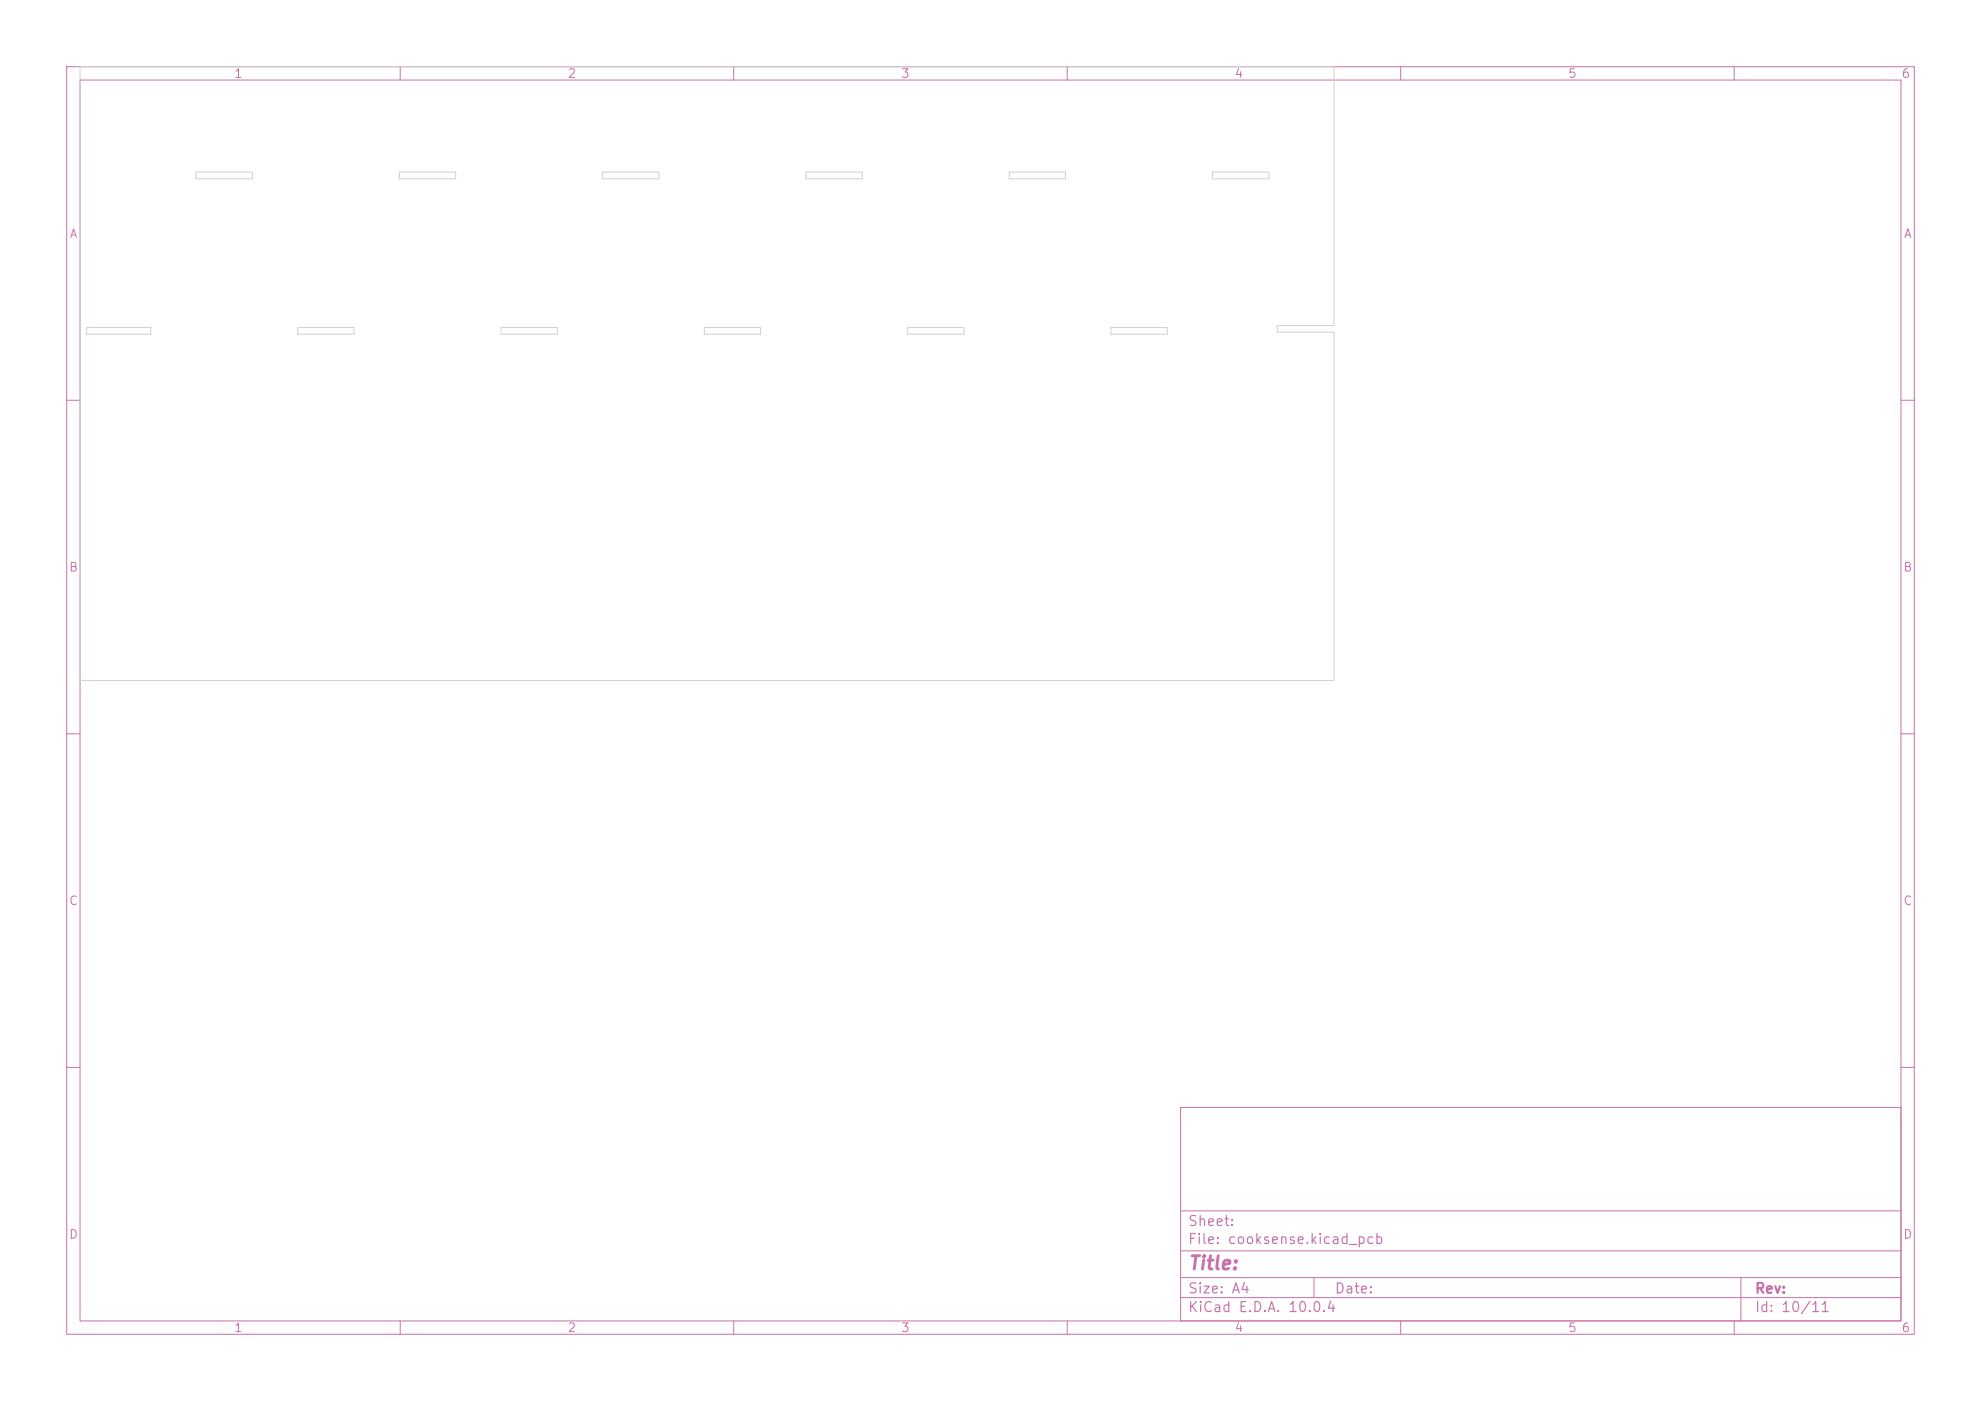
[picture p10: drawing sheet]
<svg xmlns="http://www.w3.org/2000/svg" width="297mm" height="210mm" viewBox="0 0 297 210" stroke-linecap="round" stroke-linejoin="round" font-family="sans-serif">
<defs><g id="words">
<text font-size="2" fill="#c872ab" x="178" y="190.8">Title:</text>
<g font-size="1.5" fill="#c872ab">
<text x="178" y="184.2">Sheet:</text>
<text x="178" y="186.9">File: cooksense.kicad_pcb</text>
<text x="178" y="197.1">KiCad E.D.A. 10.0.4</text>
<text x="178" y="194.3">Size: A4</text>
<text x="200" y="194.3">Date:</text>
<text x="263" y="194.3">Rev:</text>
<text x="263" y="197.1">Id: 10/11</text>
</g>
<g font-size="1.3" fill="#c872ab">
<text x="35" y="12">1</text>
<text x="85" y="12">2</text>
<text x="135" y="12">3</text>
<text x="185" y="12">4</text>
<text x="235" y="12">5</text>
<text x="285" y="12">6</text>
<text x="10.3" y="36">A</text>
<text x="285.4" y="36">A</text>
<text x="10.3" y="86">B</text>
<text x="285.3" y="86">B</text>
<text x="10.3" y="136">C</text>
<text x="285.3" y="136">C</text>
<text x="10.3" y="186">D</text>
<text x="285.3" y="186">D</text>
<text x="35" y="200">1</text>
<text x="85" y="200">2</text>
<text x="135" y="200">3</text>
<text x="185" y="200">4</text>
<text x="235" y="200">5</text>
<text x="285" y="200">6</text>
</g>
</g></defs>
<g fill="none" stroke="#c872ab" stroke-width=".15">
<path d="M10 10h277v190h-277zM12 12h273v186h-273zM60 10v2M110 10v2M160 10v2M210 10v2M260 10v2M10 60h2M285 60h2M10 110h2M285 110h2M10 160h2"/>
<path d="M177 166h108v32h-108zM285 160h2M60 198v2M110 198v2M160 198v2M177 194.5h108M177 191.5h108M177 187.5h108M177 181.5h108M197 191.5v3M210 198v2M260 198v2"/>
<path d="M261 191.5v6.5"/>
</g>
<g fill="none" stroke="#d0d2cd" stroke-width=".15">
<path d="M12 10h188v38.8h-8.5v1h8.5v52.2h-188zM29.4 25.8h8.4v1h-8.4zM59.9 25.8h8.4v1h-8.4zM90.4 25.8h8.4v1h-8.4zM120.8 25.8h8.5v1h-8.5zM151.3 25.8h8.5v1h-8.5zM181.8 25.8h8.4v1h-8.4zM13 49.1h9.6v1h-9.6zM44.6 49.1h8.5v1h-8.5zM75.1 49.1h8.5v1h-8.5zM105.6 49.1h8.4v1h-8.4zM136.1 49.1h8.4v1h-8.4z"/>
<path d="M166.6 49.1h8.4v1h-8.4z"/>
</g>
<use href="#words"/>
</svg>
